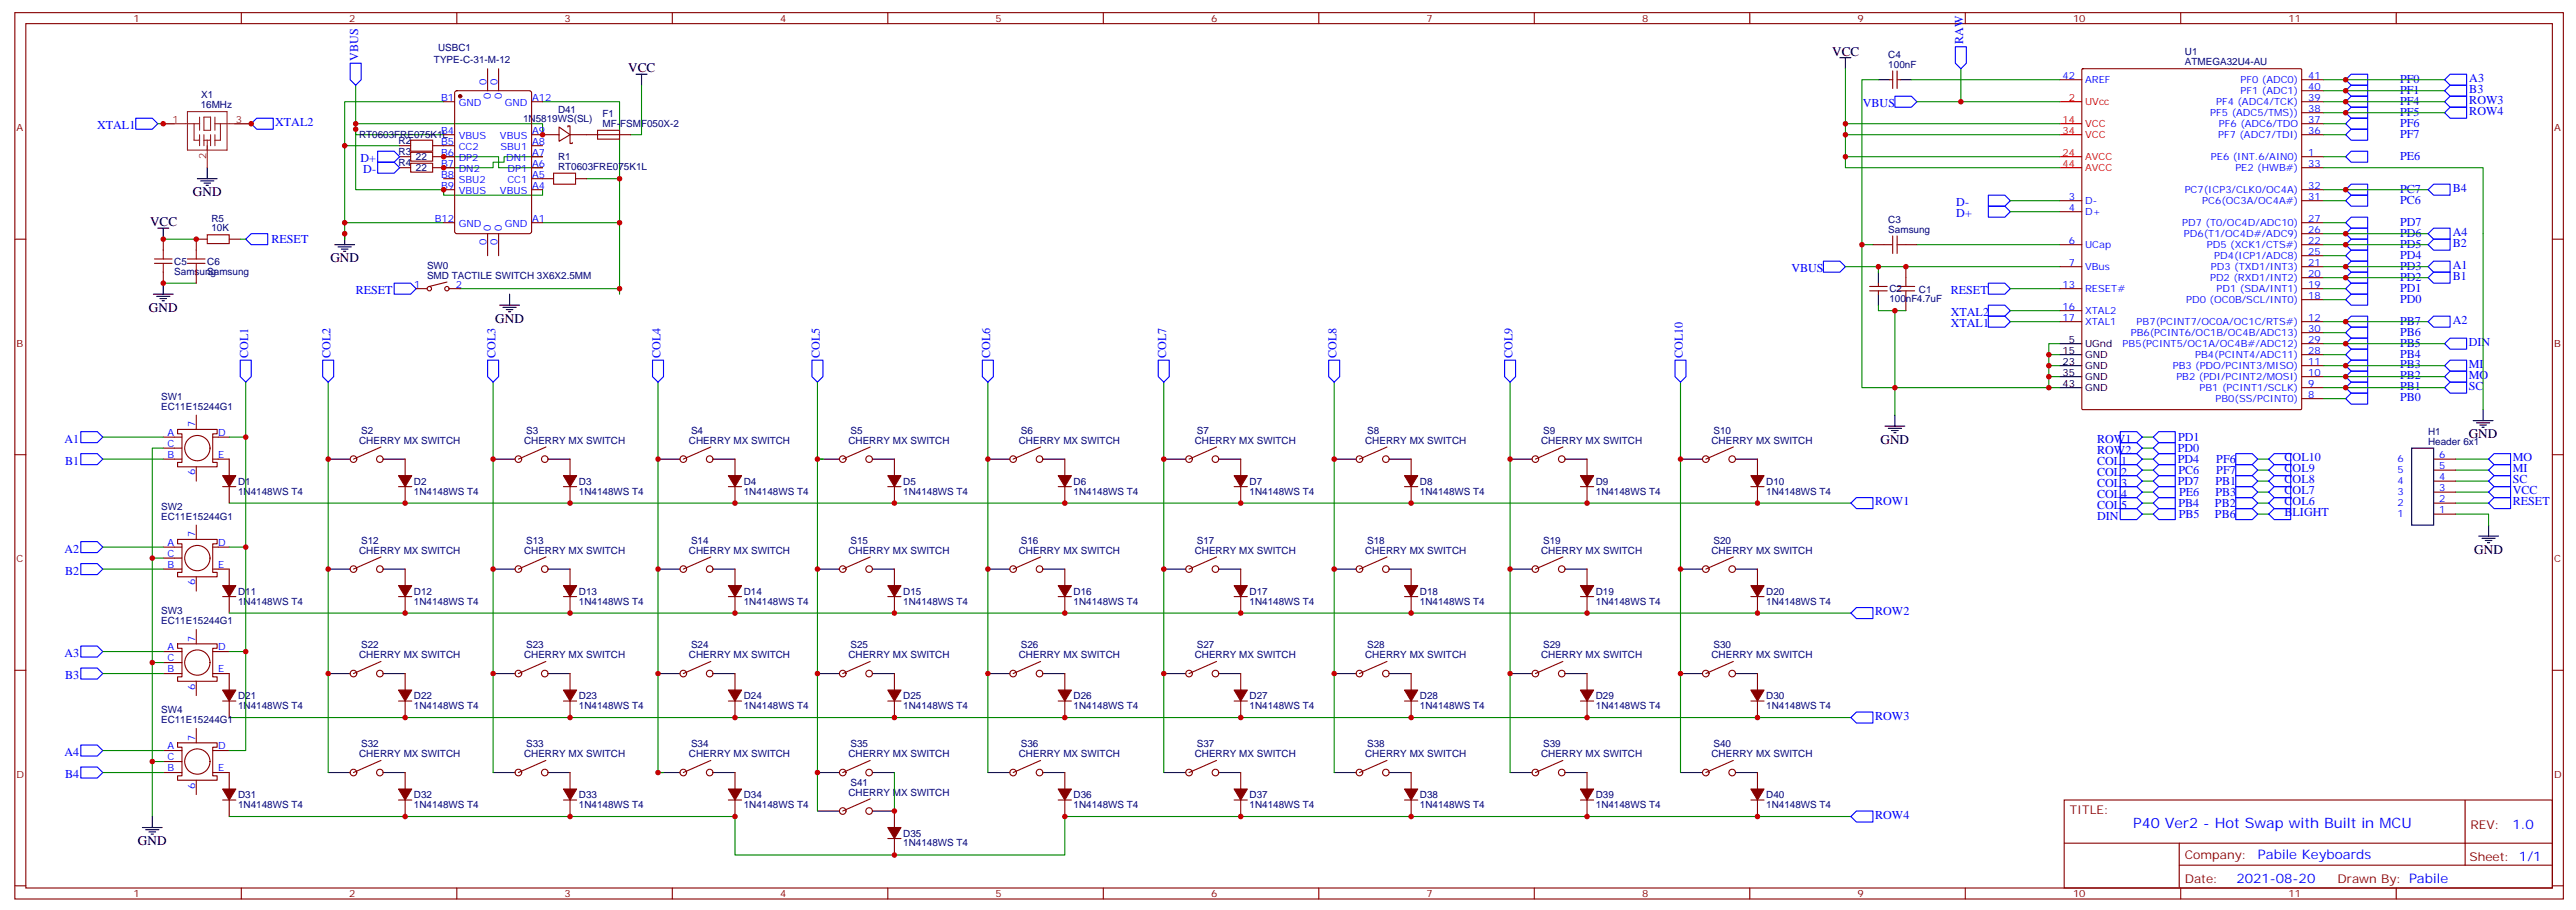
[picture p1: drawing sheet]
<svg xmlns="http://www.w3.org/2000/svg" width="827mm" height="292mm" viewBox="0 0 827 292" stroke-linecap="round" stroke-linejoin="round" font-family="sans-serif">
<defs><g id="words">
<text font-size="4.6" fill="#00f" x="684.4" y="265.7">P40 Ver2 - Hot Swap with Built in MCU</text>
<g font-size="4.2">
<text x="587.9" y="17.8">VCC</text>
<text x="201.6" y="23.1">VCC</text>
<text x="61.9" y="63">GND</text>
<text x="48.2" y="72.5">VCC</text>
<text x="106" y="84.1">GND</text>
<text x="47.8" y="100">GND</text>
<text x="158.9" y="103.5">GND</text>
<text x="603.4" y="142.3">GND</text>
<text x="792.2" y="140.6">GND</text>
<text x="793.9" y="177.6">GND</text>
<text x="44.3" y="271.1">GND</text>
</g>
<g font-size="4.2" fill="#00f">
<text x="806.1" y="265.9">1.0</text>
<text x="724.5" y="275.5">Pabile Keyboards</text>
<text x="717.6" y="283.3">2021-08-20</text>
</g>
<g font-size="3.9" fill="#00f">
<text x="629.9" y="14.1" transform="rotate(-90 629.9 14.1)">RAW</text>
<text x="114.9" y="19.5" transform="rotate(-90 114.9 19.5)">VBUS</text>
<text x="770.1" y="26.5">PF0</text>
<text x="792.3" y="26.3">A3</text>
<text x="792.3" y="29.9">B3</text>
<text x="597.7" y="34.3">VBUS</text>
<text x="770.1" y="30">PF1</text>
<text x="770.1" y="33.5">PF4</text>
<text x="792.3" y="33.4">ROW3</text>
<text x="31.2" y="41.5">XTAL1</text>
<text x="88.3" y="40.4">XTAL2</text>
<text x="770.1" y="37.1">PF5</text>
<text x="770.1" y="40.6">PF6</text>
<text x="792.3" y="36.9">ROW4</text>
<text x="770.1" y="44.1">PF7</text>
<text x="115.7" y="52">D+</text>
<text x="770.1" y="51.2">PE6</text>
<text x="116.6" y="55.6">D-</text>
<text x="770.1" y="65.3">PC6</text>
<text x="770.1" y="61.8">PC7</text>
<text x="787" y="61.6">B4</text>
<text x="627.7" y="66">D-</text>
<text x="627.7" y="69.5">D+</text>
<text x="87.1" y="78">RESET</text>
<text x="770.1" y="75.9">PD6</text>
<text x="770.1" y="72.4">PD7</text>
<text x="787" y="75.7">A4</text>
<text x="770.1" y="82.9">PD4</text>
<text x="770.1" y="79.4">PD5</text>
<text x="787" y="79.2">B2</text>
<text x="574.8" y="87.2">VBUS</text>
<text x="770.1" y="90">PD2</text>
<text x="770.1" y="86.5">PD3</text>
<text x="787" y="89.8">B1</text>
<text x="787" y="86.3">A1</text>
<text x="114.1" y="94.4">RESET</text>
<text x="625.9" y="94.3">RESET</text>
<text x="770.1" y="93.5">PD1</text>
<text x="625.9" y="101.4">XTAL2</text>
<text x="770.1" y="97">PD0</text>
<text x="625.9" y="104.9">XTAL1</text>
<text x="770.1" y="107.6">PB6</text>
<text x="770.1" y="104.1">PB7</text>
<text x="787" y="103.9">A2</text>
<text x="770.1" y="111.2">PB5</text>
<text x="792.2" y="110.9">DIN</text>
<text x="79.6" y="114.8" transform="rotate(-90 79.6 114.8)">COL1</text>
<text x="106.1" y="114.8" transform="rotate(-90 106.1 114.8)">COL2</text>
<text x="159" y="114.8" transform="rotate(-90 159 114.8)">COL3</text>
<text x="211.9" y="114.8" transform="rotate(-90 211.9 114.8)">COL4</text>
<text x="263" y="114.8" transform="rotate(-90 263 114.8)">COL5</text>
<text x="317.7" y="114.8" transform="rotate(-90 317.7 114.8)">COL6</text>
<text x="374.2" y="114.8" transform="rotate(-90 374.2 114.8)">COL7</text>
<text x="428.9" y="114.8" transform="rotate(-90 428.9 114.8)">COL8</text>
<text x="485.3" y="114.8" transform="rotate(-90 485.3 114.8)">COL9</text>
<text x="540" y="114.8" transform="rotate(-90 540 114.8)">COL10</text>
<text x="770.1" y="118.2">PB3</text>
<text x="770.1" y="114.7">PB4</text>
<text x="792.2" y="118">MI</text>
<text x="770.1" y="125.3">PB1</text>
<text x="770.1" y="121.7">PB2</text>
<text x="792.2" y="121.5">MO</text>
<text x="792.2" y="125.1">SC</text>
<text x="770.1" y="128.8">PB0</text>
<text x="20.7" y="142">A1</text>
<text x="672.9" y="142.1">ROW1</text>
<text x="698.9" y="141.5">PD1</text>
<text x="20.9" y="149">B1</text>
<text x="672.9" y="149.2">COL1</text>
<text x="672.9" y="145.7">ROW2</text>
<text x="698.8" y="145">PD0</text>
<text x="698.8" y="148.5">PD4</text>
<text x="711.1" y="148.5">PF6</text>
<text x="733" y="147.8">COL10</text>
<text x="806.3" y="148">MO</text>
<text x="672.9" y="152.7">COL2</text>
<text x="698.8" y="155.6">PD7</text>
<text x="699" y="152.1">PC6</text>
<text x="710.9" y="155.6">PB1</text>
<text x="711.1" y="152">PF7</text>
<text x="733" y="154.9">COL8</text>
<text x="733" y="151.4">COL9</text>
<text x="806.3" y="151.5">MI</text>
<text x="806.3" y="155">SC</text>
<text x="672.9" y="159.8">COL4</text>
<text x="672.9" y="156.2">COL3</text>
<text x="699.2" y="159.1">PE6</text>
<text x="710.9" y="159.1">PB3</text>
<text x="733" y="158.4">COL7</text>
<text x="733" y="162">COL6</text>
<text x="806.3" y="158.6">VCC</text>
<text x="601.7" y="162.2">ROW1</text>
<text x="672.9" y="166.7">DIN</text>
<text x="672.9" y="163.3">COL5</text>
<text x="699" y="162.7">PB4</text>
<text x="699.1" y="166.2">PB5</text>
<text x="710.7" y="166.1">PB6</text>
<text x="710.7" y="162.6">PB2</text>
<text x="733" y="165.5">BLIGHT</text>
<text x="806.3" y="162.1">RESET</text>
<text x="20.7" y="177.3">A2</text>
<text x="20.9" y="184.3">B2</text>
<text x="601.7" y="197.4">ROW2</text>
<text x="20.7" y="210.8">A3</text>
<text x="20.9" y="217.8">B3</text>
<text x="601.7" y="230.9">ROW3</text>
<text x="20.7" y="242.5">A4</text>
<text x="20.9" y="249.6">B4</text>
<text x="601.7" y="262.7">ROW4</text>
</g>
<g font-size="3.9" fill="#800">
<text x="664.1" y="261.2">TITLE:</text>
<text x="792.7" y="265.9">REV:</text>
<text x="701" y="275.4">Company:</text>
<text x="792.4" y="276">Sheet: 1/1</text>
<text x="701" y="283.1">Date:</text>
<text x="750" y="283.2">Drawn By: Pabile</text>
</g>
<g font-size="3.2" fill="#800">
<text x="42.9" y="7.1">1</text>
<text x="112" y="7.1">2</text>
<text x="181.2" y="7.1">3</text>
<text x="250.3" y="7.1">4</text>
<text x="319.4" y="7.1">5</text>
<text x="388.6" y="7.1">6</text>
<text x="457.7" y="7.1">7</text>
<text x="526.9" y="7.1">8</text>
<text x="596" y="7.1">9</text>
<text x="665.2" y="7.1">10</text>
<text x="734.3" y="7.1">11</text>
<text x="5.3" y="42.2">A</text>
<text x="819.5" y="42.2">A</text>
<text x="5.3" y="111.3">B</text>
<text x="819.5" y="111.3">B</text>
<text x="5.3" y="180.4">C</text>
<text x="819.5" y="180.4">C</text>
<text x="5.3" y="249.6">D</text>
<text x="819.5" y="249.6">D</text>
<text x="42.9" y="287.9">1</text>
<text x="112" y="287.9">2</text>
<text x="181.2" y="287.9">3</text>
<text x="250.3" y="287.9">4</text>
<text x="319.4" y="287.9">5</text>
<text x="388.6" y="287.9">6</text>
<text x="457.7" y="287.9">7</text>
<text x="526.9" y="287.9">8</text>
<text x="596" y="287.9">9</text>
<text x="665.2" y="287.9">10</text>
<text x="734.3" y="287.9">11</text>
</g>
<g font-size="3.2" fill="#000080">
<text x="140.6" y="16.5">USBC1</text>
<text x="701.1" y="17.8">U1</text>
<text x="139.3" y="20.3">TYPE-C-31-M-12</text>
<text x="605.9" y="21.7">100nF</text>
<text x="605.9" y="18.5">C4</text>
<text x="701.1" y="20.9">ATMEGA32U4-AU</text>
<text x="64.4" y="34.7">16MHz</text>
<text x="64.6" y="31.6">X1</text>
<text x="167.9" y="39.1">1N5819WS(SL)</text>
<text x="179" y="36.1">D41</text>
<text x="193.3" y="40.7">MF-FSMF050X-2</text>
<text x="193.3" y="37.5">F1</text>
<text x="115.2" y="44.4">RT0603FRE075K1L</text>
<text x="127.9" y="46.2">R2</text>
<text x="127.9" y="53.2">R4</text>
<text x="127.9" y="49.6">R3</text>
<text x="133.5" y="51.4">22</text>
<text x="179" y="51.3">R1</text>
<text x="133.5" y="54.9">22</text>
<text x="179" y="54.5">RT0603FRE075K1L</text>
<text x="67.9" y="71.1">R5</text>
<text x="605.9" y="71.5">C3</text>
<text x="67.9" y="74.3">10K</text>
<text x="605.9" y="74.6">Samsung</text>
<text x="55.9" y="88.1">Samsung</text>
<text x="55.9" y="85">C5</text>
<text x="66.5" y="88.1">Samsung</text>
<text x="66.5" y="84.9">C6</text>
<text x="137" y="89.4">SMD TACTILE SWITCH 3X6X2.5MM</text>
<text x="137" y="86.2">SW0</text>
<text x="606.2" y="93.7">C2</text>
<text x="615.7" y="93.9">C1</text>
<text x="606.2" y="97">100nF4.7uF</text>
<text x="51.7" y="131.4">EC11E15244G1</text>
<text x="51.7" y="128.2">SW1</text>
<text x="115.2" y="142.3">CHERRY MX SWITCH</text>
<text x="115.9" y="139.2">S2</text>
<text x="168.2" y="142.3">CHERRY MX SWITCH</text>
<text x="168.8" y="139.2">S3</text>
<text x="221.1" y="142.3">CHERRY MX SWITCH</text>
<text x="221.7" y="139.2">S4</text>
<text x="272.2" y="142.3">CHERRY MX SWITCH</text>
<text x="272.9" y="139.2">S5</text>
<text x="326.9" y="142.3">CHERRY MX SWITCH</text>
<text x="327.6" y="139.2">S6</text>
<text x="383.4" y="142.3">CHERRY MX SWITCH</text>
<text x="384" y="139.2">S7</text>
<text x="438" y="142.3">CHERRY MX SWITCH</text>
<text x="438.7" y="139.2">S8</text>
<text x="494.5" y="142.3">CHERRY MX SWITCH</text>
<text x="495.1" y="139.2">S9</text>
<text x="549.2" y="142.3">CHERRY MX SWITCH</text>
<text x="549.8" y="139.2">S10</text>
<text x="779.1" y="142.7">Header 6x1</text>
<text x="779.1" y="139.5">H1</text>
<text x="76.4" y="155.5">D1</text>
<text x="132.8" y="155.5">D2</text>
<text x="185.7" y="155.5">D3</text>
<text x="238.7" y="155.5">D4</text>
<text x="289.8" y="155.5">D5</text>
<text x="344.5" y="155.5">D6</text>
<text x="400.9" y="155.5">D7</text>
<text x="455.6" y="155.5">D8</text>
<text x="512.1" y="155.5">D9</text>
<text x="566.7" y="155.5">D10</text>
<text x="76.4" y="158.6">1N4148WS T4</text>
<text x="132.8" y="158.6">1N4148WS T4</text>
<text x="185.7" y="158.6">1N4148WS T4</text>
<text x="238.7" y="158.6">1N4148WS T4</text>
<text x="289.8" y="158.6">1N4148WS T4</text>
<text x="344.5" y="158.6">1N4148WS T4</text>
<text x="400.9" y="158.6">1N4148WS T4</text>
<text x="455.6" y="158.6">1N4148WS T4</text>
<text x="512.1" y="158.6">1N4148WS T4</text>
<text x="566.7" y="158.6">1N4148WS T4</text>
<text x="51.7" y="166.7">EC11E15244G1</text>
<text x="51.7" y="163.5">SW2</text>
<text x="115.2" y="177.6">CHERRY MX SWITCH</text>
<text x="115.9" y="174.5">S12</text>
<text x="168.2" y="177.6">CHERRY MX SWITCH</text>
<text x="168.8" y="174.5">S13</text>
<text x="221.1" y="177.6">CHERRY MX SWITCH</text>
<text x="221.7" y="174.5">S14</text>
<text x="272.2" y="177.6">CHERRY MX SWITCH</text>
<text x="272.9" y="174.5">S15</text>
<text x="326.9" y="177.6">CHERRY MX SWITCH</text>
<text x="327.6" y="174.5">S16</text>
<text x="383.4" y="177.6">CHERRY MX SWITCH</text>
<text x="384" y="174.5">S17</text>
<text x="438" y="177.6">CHERRY MX SWITCH</text>
<text x="438.7" y="174.5">S18</text>
<text x="494.5" y="177.6">CHERRY MX SWITCH</text>
<text x="495.1" y="174.5">S19</text>
<text x="549.2" y="177.6">CHERRY MX SWITCH</text>
<text x="549.8" y="174.5">S20</text>
<text x="76.4" y="190.8">D11</text>
<text x="132.8" y="190.8">D12</text>
<text x="185.7" y="190.8">D13</text>
<text x="238.7" y="190.8">D14</text>
<text x="289.8" y="190.8">D15</text>
<text x="344.5" y="190.8">D16</text>
<text x="400.9" y="190.8">D17</text>
<text x="455.6" y="190.8">D18</text>
<text x="512.1" y="190.8">D19</text>
<text x="566.7" y="190.8">D20</text>
<text x="51.7" y="197">SW3</text>
<text x="76.4" y="193.9">1N4148WS T4</text>
<text x="132.8" y="193.9">1N4148WS T4</text>
<text x="185.7" y="193.9">1N4148WS T4</text>
<text x="238.7" y="193.9">1N4148WS T4</text>
<text x="289.8" y="193.9">1N4148WS T4</text>
<text x="344.5" y="193.9">1N4148WS T4</text>
<text x="400.9" y="193.9">1N4148WS T4</text>
<text x="455.6" y="193.9">1N4148WS T4</text>
<text x="512.1" y="193.9">1N4148WS T4</text>
<text x="566.7" y="193.9">1N4148WS T4</text>
<text x="51.7" y="200.2">EC11E15244G1</text>
<text x="115.9" y="208">S22</text>
<text x="168.8" y="208">S23</text>
<text x="221.7" y="208">S24</text>
<text x="272.9" y="208">S25</text>
<text x="327.6" y="208">S26</text>
<text x="384" y="208">S27</text>
<text x="438.7" y="208">S28</text>
<text x="495.1" y="208">S29</text>
<text x="549.8" y="208">S30</text>
<text x="115.2" y="211.1">CHERRY MX SWITCH</text>
<text x="168.2" y="211.1">CHERRY MX SWITCH</text>
<text x="221.1" y="211.1">CHERRY MX SWITCH</text>
<text x="272.2" y="211.1">CHERRY MX SWITCH</text>
<text x="326.9" y="211.1">CHERRY MX SWITCH</text>
<text x="383.4" y="211.1">CHERRY MX SWITCH</text>
<text x="438" y="211.1">CHERRY MX SWITCH</text>
<text x="494.5" y="211.1">CHERRY MX SWITCH</text>
<text x="549.2" y="211.1">CHERRY MX SWITCH</text>
<text x="76.4" y="227.4">1N4148WS T4</text>
<text x="76.4" y="224.3">D21</text>
<text x="132.8" y="227.4">1N4148WS T4</text>
<text x="132.8" y="224.3">D22</text>
<text x="185.7" y="227.4">1N4148WS T4</text>
<text x="185.7" y="224.3">D23</text>
<text x="238.7" y="227.4">1N4148WS T4</text>
<text x="238.7" y="224.3">D24</text>
<text x="289.8" y="227.4">1N4148WS T4</text>
<text x="289.8" y="224.3">D25</text>
<text x="344.5" y="227.4">1N4148WS T4</text>
<text x="344.5" y="224.3">D26</text>
<text x="400.9" y="227.4">1N4148WS T4</text>
<text x="400.9" y="224.3">D27</text>
<text x="455.6" y="227.4">1N4148WS T4</text>
<text x="455.6" y="224.3">D28</text>
<text x="512.1" y="227.4">1N4148WS T4</text>
<text x="512.1" y="224.3">D29</text>
<text x="566.7" y="227.4">1N4148WS T4</text>
<text x="566.7" y="224.3">D30</text>
<text x="51.7" y="232">EC11E15244G1</text>
<text x="51.7" y="228.8">SW4</text>
<text x="115.9" y="239.8">S32</text>
<text x="168.8" y="239.8">S33</text>
<text x="221.7" y="239.8">S34</text>
<text x="272.9" y="239.8">S35</text>
<text x="327.6" y="239.8">S36</text>
<text x="384" y="239.8">S37</text>
<text x="438.7" y="239.8">S38</text>
<text x="495.1" y="239.8">S39</text>
<text x="549.8" y="239.8">S40</text>
<text x="115.2" y="242.9">CHERRY MX SWITCH</text>
<text x="168.2" y="242.9">CHERRY MX SWITCH</text>
<text x="221.1" y="242.9">CHERRY MX SWITCH</text>
<text x="272.2" y="242.9">CHERRY MX SWITCH</text>
<text x="326.9" y="242.9">CHERRY MX SWITCH</text>
<text x="383.4" y="242.9">CHERRY MX SWITCH</text>
<text x="438" y="242.9">CHERRY MX SWITCH</text>
<text x="494.5" y="242.9">CHERRY MX SWITCH</text>
<text x="549.2" y="242.9">CHERRY MX SWITCH</text>
<text x="76.4" y="256.1">D31</text>
<text x="132.8" y="256.1">D32</text>
<text x="185.7" y="256.1">D33</text>
<text x="238.7" y="256.1">D34</text>
<text x="272.2" y="255.2">CHERRY MX SWITCH</text>
<text x="272.9" y="252.1">S41</text>
<text x="344.5" y="256.1">D36</text>
<text x="400.9" y="256.1">D37</text>
<text x="455.6" y="256.1">D38</text>
<text x="512.1" y="256.1">D39</text>
<text x="566.7" y="256.1">D40</text>
<text x="76.4" y="259.2">1N4148WS T4</text>
<text x="132.8" y="259.2">1N4148WS T4</text>
<text x="185.7" y="259.2">1N4148WS T4</text>
<text x="238.7" y="259.2">1N4148WS T4</text>
<text x="344.5" y="259.2">1N4148WS T4</text>
<text x="400.9" y="259.2">1N4148WS T4</text>
<text x="455.6" y="259.2">1N4148WS T4</text>
<text x="512.1" y="259.2">1N4148WS T4</text>
<text x="566.7" y="259.2">1N4148WS T4</text>
<text x="289.8" y="268.4">D35</text>
<text x="289.8" y="271.5">1N4148WS T4</text>
</g>
<g font-size="3.2" fill="#00f">
<text x="156.1" y="27.3" transform="rotate(-90 156.1 27.3)">0</text>
<text x="159.6" y="27.3" transform="rotate(-90 159.6 27.3)">0</text>
<text x="661.8" y="25.2">42</text>
<text x="669" y="26.6">AREF</text>
<text x="718.9" y="26.6">PF0 (ADC0)</text>
<text x="740.7" y="25.2">41</text>
<text x="740.7" y="28.8">40</text>
<text x="141.5" y="32.3">B1</text>
<text x="147.2" y="34">GND</text>
<text x="157.5" y="31.8" transform="rotate(-90 157.5 31.8)">0</text>
<text x="161" y="31.8" transform="rotate(-90 161 31.8)">0</text>
<text x="162" y="34">GND</text>
<text x="170.7" y="32.3">A12</text>
<text x="711.1" y="33.7">PF4 (ADC4/TCK)</text>
<text x="718.9" y="30.2">PF1 (ADC1)</text>
<text x="740.7" y="32.3">39</text>
<text x="740.7" y="35.8">38</text>
<text x="709.2" y="37.2">PF5 (ADC5/TMS))</text>
<text x="712" y="40.7">PF6 (ADC6/TDO</text>
<text x="740.7" y="39.3">37</text>
<text x="141.5" y="42.9">B4</text>
<text x="141.5" y="46.4">B5</text>
<text x="147.2" y="44.6">VBUS</text>
<text x="160.4" y="44.6">VBUS</text>
<text x="170.7" y="46.4">A8</text>
<text x="170.7" y="42.9">A9</text>
<text x="711.7" y="44.3">PF7 (ADC7/TDI)</text>
<text x="740.7" y="42.9">36</text>
<text x="141.5" y="49.9">B6</text>
<text x="141.5" y="53.4">B7</text>
<text x="147.2" y="48.2">CC2</text>
<text x="147.2" y="51.7">DP2</text>
<text x="160.6" y="48.2">SBU1</text>
<text x="162.4" y="51.7">DN1</text>
<text x="170.7" y="53.4">A6</text>
<text x="170.7" y="49.9">A7</text>
<text x="709.4" y="51.3">PE6 (INT.6/AIN0)</text>
<text x="740.7" y="53.4">33</text>
<text x="740.7" y="49.9">1</text>
<text x="141.5" y="57">B8</text>
<text x="147.2" y="55.2">DN2</text>
<text x="147.2" y="58.7">SBU2</text>
<text x="162.8" y="58.7">CC1</text>
<text x="162.9" y="55.2">DP1</text>
<text x="170.7" y="57">A5</text>
<text x="717.3" y="54.9">PE2 (HWB#)</text>
<text x="141.5" y="60.5">B9</text>
<text x="147.2" y="62.3">VBUS</text>
<text x="160.4" y="62.3">VBUS</text>
<text x="170.7" y="60.5">A4</text>
<text x="663.9" y="64">3</text>
<text x="669" y="65.4">D-</text>
<text x="701" y="61.9">PC7(ICP3/CLK0/OC4A)</text>
<text x="706.6" y="65.4">PC6(OC3A/OC4A#)</text>
<text x="740.7" y="64">31</text>
<text x="740.7" y="60.5">32</text>
<text x="139.5" y="71.1">B12</text>
<text x="170.7" y="71.1">A1</text>
<text x="663.9" y="67.6">4</text>
<text x="669" y="69">D+</text>
<text x="740.7" y="71.1">27</text>
<text x="147.2" y="72.8">GND</text>
<text x="157.5" y="74.3" transform="rotate(-90 157.5 74.3)">0</text>
<text x="161" y="74.3" transform="rotate(-90 161 74.3)">0</text>
<text x="162" y="72.8">GND</text>
<text x="700.2" y="72.5">PD7 (T0/OC4D/ADC10)</text>
<text x="700.8" y="76">PD6(T1/OC4D#/ADC9)</text>
<text x="740.7" y="74.6">26</text>
<text x="156.1" y="78.7" transform="rotate(-90 156.1 78.7)">0</text>
<text x="159.6" y="78.7" transform="rotate(-90 159.6 78.7)">0</text>
<text x="663.9" y="78.1">6</text>
<text x="669" y="79.6">UCap</text>
<text x="708.1" y="79.6">PD5 (XCK1/CTS#)</text>
<text x="710.5" y="83.1">PD4(ICP1/ADC8)</text>
<text x="740.7" y="81.7">25</text>
<text x="740.7" y="78.1">22</text>
<text x="663.9" y="85.2">7</text>
<text x="669" y="86.6">VBus</text>
<text x="709.4" y="86.6">PD3 (TXD1/INT3)</text>
<text x="740.7" y="88.7">20</text>
<text x="740.7" y="85.2">21</text>
<text x="132.9" y="92.3">1</text>
<text x="146.2" y="92.3">2</text>
<text x="661.8" y="92.3">13</text>
<text x="669" y="93.7">RESET#</text>
<text x="709.1" y="90.1">PD2 (RXD1/INT2)</text>
<text x="711.2" y="93.7">PD1 (SDA/INT1)</text>
<text x="740.7" y="95.8">18</text>
<text x="740.7" y="92.3">19</text>
<text x="661.8" y="99.3">16</text>
<text x="669" y="100.7">XTAL2</text>
<text x="701.5" y="97.2">PD0 (OC0B/SCL/INT0)</text>
<text x="661.8" y="102.8">17</text>
<text x="669" y="104.2">XTAL1</text>
<text x="683.7" y="107.8">PB6(PCINT6/OC1B/OC4B/ADC13)</text>
<text x="685.6" y="104.2">PB7(PCINT7/OC0A/OC1C/RTS#)</text>
<text x="740.7" y="102.8">12</text>
<text x="740.7" y="106.4">30</text>
<text x="681.1" y="111.3">PB5(PCINT5/OC1A/OC4B#/ADC12)</text>
<text x="740.7" y="113.4">28</text>
<text x="740.7" y="109.9">29</text>
<text x="697.2" y="118.4">PB3 (PDO/PCINT3/MISO)</text>
<text x="704.4" y="114.8">PB4(PCINT4/ADC11)</text>
<text x="740.7" y="116.9">11</text>
<text x="698.3" y="121.9">PB2 (PDI/PCINT2/MOSI)</text>
<text x="705.8" y="125.4">PB1 (PCINT1/SCLK)</text>
<text x="740.7" y="124">9</text>
<text x="740.7" y="120.5">10</text>
<text x="710.9" y="128.9">PB0(SS/PCINT0)</text>
<text x="740.7" y="127.5">8</text>
<text x="62.6" y="137.1" transform="rotate(-90 62.6 137.1)">7</text>
<text x="53.7" y="143.4">C</text>
<text x="53.7" y="139.9">A</text>
<text x="70" y="139.9">D</text>
<text x="53.7" y="146.9">B</text>
<text x="70" y="146.9">E</text>
<text x="769.3" y="148.3">6</text>
<text x="782.6" y="146.9">6</text>
<text x="62.6" y="152.5" transform="rotate(-90 62.6 152.5)">6</text>
<text x="769.3" y="155.4">4</text>
<text x="769.3" y="151.9">5</text>
<text x="782.6" y="154">4</text>
<text x="782.6" y="150.5">5</text>
<text x="769.3" y="158.9">3</text>
<text x="782.6" y="161">2</text>
<text x="782.6" y="157.5">3</text>
<text x="769.3" y="166">1</text>
<text x="769.3" y="162.5">2</text>
<text x="782.6" y="164.6">1</text>
<text x="62.6" y="172.3" transform="rotate(-90 62.6 172.3)">7</text>
<text x="53.7" y="178.7">C</text>
<text x="53.7" y="175.2">A</text>
<text x="70" y="175.2">D</text>
<text x="53.7" y="182.2">B</text>
<text x="70" y="182.2">E</text>
<text x="62.6" y="187.8" transform="rotate(-90 62.6 187.8)">6</text>
<text x="53.7" y="208.7">A</text>
<text x="62.6" y="205.8" transform="rotate(-90 62.6 205.8)">7</text>
<text x="70" y="208.7">D</text>
<text x="53.7" y="212.2">C</text>
<text x="53.7" y="215.7">B</text>
<text x="70" y="215.7">E</text>
<text x="62.6" y="221.3" transform="rotate(-90 62.6 221.3)">6</text>
<text x="62.6" y="237.6" transform="rotate(-90 62.6 237.6)">7</text>
<text x="53.7" y="243.9">C</text>
<text x="53.7" y="240.4">A</text>
<text x="70" y="240.4">D</text>
<text x="53.7" y="247.5">B</text>
<text x="70" y="247.5">E</text>
<text x="62.6" y="253" transform="rotate(-90 62.6 253)">6</text>
</g>
<g font-size="3.2" fill="#f00">
<text x="663.9" y="32.3">2</text>
<text x="669" y="33.7">UVcc</text>
<text x="661.8" y="39.3">14</text>
<text x="669" y="40.7">VCC</text>
<text x="661.8" y="42.9">34</text>
<text x="669" y="44.3">VCC</text>
<text x="661.8" y="49.9">24</text>
<text x="661.8" y="53.4">44</text>
<text x="669" y="51.3">AVCC</text>
<text x="669" y="54.9">AVCC</text>
</g>
<g font-size="3.2" fill="#8d2323">
<text x="55.3" y="39.3">1</text>
<text x="75.7" y="39.3">3</text>
<text x="66.1" y="50.9" transform="rotate(-90 66.1 50.9)">2</text>
</g>
<g font-size="3.2">
<text x="661.8" y="113.4">15</text>
<text x="663.9" y="109.9">5</text>
<text x="669" y="111.3">UGnd</text>
<text x="661.8" y="116.9">23</text>
<text x="669" y="118.4">GND</text>
<text x="669" y="114.8">GND</text>
<text x="661.8" y="120.5">35</text>
<text x="661.8" y="124">43</text>
<text x="669" y="121.9">GND</text>
<text x="669" y="125.4">GND</text>
</g>
</g></defs>
<g fill="none" stroke="#870000" stroke-width=".35">
<path d="M4.8 4.1h817.7v284.3h-817.7zM8.3 7.6h810.7v277.3h-810.7zM77.4 4.1v3.5M146.6 4.1v3.5M215.7 4.1v3.5M284.9 4.1v3.5M354 4.1v3.5M423.2 4.1v3.5M492.3 4.1v3.5M561.4 4.1v3.5M630.6 4.1v3.5M699.7 4.1v3.5"/>
<path d="M768.9 4.1v3.5M142.3 32.6h3.6M146.1 29.3l.5-.2h23.3l.6 .4 .1 44.8-.5 .6-23.5 .1-.7-.5v-44.7zM156.5 22v7.1M160 22v7.1M170.6 32.6h3.5M606.2 25.6h1.1M607.3 22.8v5.6M608.7 25.6h1.1M608.7 22.8v5.6M660.9 25.6h7.1M668 22.2l.3-.2h69.9l.3 .2v108.9l-.2 .3h-70l-.3-.2z"/>
<path d="M738.5 32.6h7.1M738.5 25.6h7.1M738.5 29.1h7.1M738.5 36.2h7.1M738.5 39.7h7.1M128.2 53.8h3.6M128.2 50.3h3.6M128.2 46.7h3.6M138.8 53.8h7.1M138.8 50.3h7.1M138.8 46.7h7.1M142.3 43.2h3.6"/>
<path d="M142.3 57.3h3.6M170.6 43.2h8.8M170.6 57.3h7M170.6 53.8h3.5M170.6 50.3h3.5M170.6 46.7h3.5M179.4 40.7l3.5 2.5-3.5 2.1zM182.2 40.7v-.3h.7v2.8M182.9 43.2v2.8h.7v-.3M182.9 43.2h19.4M184.7 57.3h3.5M738.5 43.2h7.1"/>
<path d="M738.5 53.8h7.1M738.5 50.3h7.1M4.8 76.7h3.5M52.4 76.7v3.6M66.5 76.7h-3.5v3.6M73.6 76.7h3.5M142.3 60.9h3.6M142.3 71.4h3.6M156.5 75v7M160 75v7M170.6 60.9h3.5M170.6 71.4h3.5"/>
<path d="M601 78.5h3.5M611.5 78.5h3.6M660.9 64.4h7.1M660.9 78.5h7.1M660.9 67.9h7.1M738.5 60.9h7.1M738.5 71.4h7.1M738.5 64.4h7.1M738.5 78.5h7.1M738.5 75h7.1M819 76.7h3.5M52.4 87.3v3.5"/>
<path d="M63 87.3v3.5M133.5 92.6h3.6M143.4 90.5l-5.6 1.4M144.1 92.6h3.5M599.9 93.3h5.6M599.9 91.9h5.6M602.7 90.8v1.1M602.7 93.3v1.1M611.5 85.5v3.6M611.5 96.1v3.6M660.9 92.6h7.1M660.9 85.5h7.1"/>
<path d="M660.9 99.7h7.1M738.5 92.6h7.1M738.5 96.1h7.1M738.5 89.1h7.1M738.5 85.5h7.1M738.5 82h7.1M660.9 103.2h7.1M738.5 103.2h7.1M738.5 117.3h7.1M738.5 113.8h7.1M738.5 110.2h7.1M738.5 106.7h7.1"/>
<path d="M57 137.8h12.7v1.4h-1.4v9.1h1.4v1.5h-12.7v-1.5h1.4v-9.1h-1.4zM63 133.2v4.6M738.5 127.9h7.1M738.5 124.4h7.1M738.5 120.8h7.1M4.8 145.9h3.5M52.4 140.2h6M52.4 147.3h6M52.4 143.8h6M63 149.8v4.5M68.3 147.3h5.3v5.3M68.3 140.2h5.3"/>
<path d="M71.4 156.1h4.3M73.6 156.1v5.3M122.2 143.4l-8.8 3.9M127.9 156.1h4.2M130 147.3v5.3M130 156.1v5.3M175.2 143.4l-8.9 3.9M180.8 156.1h4.2M182.9 147.3v5.3M182.9 156.1v5.3M228.1 143.4l-8.8 3.9M233.7 156.1h4.2"/>
<path d="M235.8 147.3v5.3M235.8 156.1v5.3M279.2 143.4l-8.8 3.9M284.9 156.1h4.2M287 147.3v5.3M287 156.1v5.3M333.9 143.4l-8.8 3.9M339.5 156.1h4.3M341.7 147.3v5.3M341.7 156.1v5.3M390.3 143.4l-8.8 3.9M396 156.1h4.2"/>
<path d="M398.1 147.3v5.3M398.1 156.1v5.3M445 143.4l-8.8 3.9M450.7 156.1h4.2M452.8 147.3v5.3M452.8 156.1v5.3M501.5 143.4l-8.8 3.9M507.1 156.1h4.3M509.2 147.3v5.3M509.2 156.1v5.3M556.2 143.4l-8.9 3.9M561.8 156.1h4.2"/>
<path d="M563.9 147.3v5.3M563.9 156.1v5.3M780.9 157.9h7M780.9 154.3h7M780.9 150.8h7M780.9 147.3h7M819 145.9h3.5M52.4 175.5h6M52.4 179h6M57 173h12.7v1.4h-1.4v9.2h1.4v1.4h-12.7v-1.4h1.4v-9.2h-1.4zM63 168.5v4.5M68.3 175.5h5.3"/>
<path d="M122.2 178.7l-8.8 3.9M175.2 178.7l-8.9 3.9M228.1 178.7l-8.8 3.9M279.2 178.7l-8.8 3.9M333.9 178.7l-8.8 3.9M390.3 178.7l-8.8 3.9M445 178.7l-8.8 3.9M501.5 178.7l-8.8 3.9M556.2 178.7l-8.9 3.9M780.9 164.9h7M780.9 161.4h7M52.4 182.6h6"/>
<path d="M63 185v4.6M68.3 182.6h5.3v5.3M71.4 191.4h4.3M73.6 191.4v5.3M127.9 191.4h4.2M130 182.6v5.3M130 191.4v5.3M180.8 191.4h4.2M182.9 182.6v5.3M182.9 191.4v5.3M233.7 191.4h4.2M235.8 182.6v5.3"/>
<path d="M235.8 191.4v5.3M284.9 191.4h4.2M287 182.6v5.3M287 191.4v5.3M339.5 191.4h4.3M341.7 182.6v5.3M341.7 191.4v5.3M396 191.4h4.2M398.1 182.6v5.3M398.1 191.4v5.3M450.7 191.4h4.2M452.8 182.6v5.3"/>
<path d="M452.8 191.4v5.3M507.1 191.4h4.3M509.2 182.6v5.3M509.2 191.4v5.3M561.8 191.4h4.2M563.9 182.6v5.3M563.9 191.4v5.3M4.8 215h3.5M52.4 209h6M52.4 212.5h6M52.4 216.1h6M57 206.6h12.7v1.4h-1.4v9.1h1.4v1.4h-12.7v-1.4h1.4v-9.1h-1.4z"/>
<path d="M63 202v4.6M63 218.5v4.6M68.3 216.1h5.3v5.3M68.3 209h5.3M122.2 212.2l-8.8 3.9M130 216.1v5.3M175.2 212.2l-8.9 3.9M182.9 216.1v5.3M228.1 212.2l-8.8 3.9M235.8 216.1v5.3M279.2 212.2l-8.8 3.9M287 216.1v5.3"/>
<path d="M333.9 212.2l-8.8 3.9M341.7 216.1v5.3M390.3 212.2l-8.8 3.9M398.1 216.1v5.3M445 212.2l-8.8 3.9M452.8 216.1v5.3M501.5 212.2l-8.8 3.9M509.2 216.1v5.3M556.2 212.2l-8.9 3.9M563.9 216.1v5.3M819 215h3.5M57 238.3h12.7v1.4h-1.4v9.2h1.4v1.4h-12.7v-1.4h1.4v-9.2h-1.4z"/>
<path d="M63 233.7v4.6M71.4 224.9h4.3M73.6 224.9v5.3M127.9 224.9h4.2M130 224.9v5.3M180.8 224.9h4.2M182.9 224.9v5.3M233.7 224.9h4.2M235.8 224.9v5.3M284.9 224.9h4.2M287 224.9v5.3M339.5 224.9h4.3"/>
<path d="M341.7 224.9v5.3M396 224.9h4.2M398.1 224.9v5.3M450.7 224.9h4.2M452.8 224.9v5.3M507.1 224.9h4.3M509.2 224.9v5.3M561.8 224.9h4.2M563.9 224.9v5.3M52.4 240.8h6M52.4 244.3h6M52.4 247.8h6"/>
<path d="M63 250.3v4.6M68.3 247.8h5.3v5.3M68.3 240.8h5.3M71.4 256.6h4.3M73.6 256.6v5.3M122.2 243.9l-8.8 3.9M127.9 256.6h4.2M130 247.8v5.3M130 256.6v5.3M175.2 243.9l-8.9 3.9M180.8 256.6h4.2M182.9 247.8v5.3"/>
<path d="M182.9 256.6v5.3M228.1 243.9l-8.8 3.9M233.7 256.6h4.2M235.8 247.8v5.3M235.8 256.6v5.3M279.2 243.9l-8.8 3.9M279.2 256.3l-8.8 3.9M333.9 243.9l-8.8 3.9M339.5 256.6h4.3M341.7 247.8v5.3M341.7 256.6v5.3M390.3 243.9l-8.8 3.9"/>
<path d="M396 256.6h4.2M398.1 247.8v5.3M398.1 256.6v5.3M445 243.9l-8.8 3.9M450.7 256.6h4.2M452.8 247.8v5.3M452.8 256.6v5.3M501.5 243.9l-8.8 3.9M507.1 256.6h4.3M509.2 247.8v5.3M509.2 256.6v5.3M556.2 243.9l-8.9 3.9"/>
<path d="M561.8 256.6h4.2M563.9 247.8v5.3M563.9 256.6v5.3M662.3 256.6h156.7v28.3h-156.7zM791 256.7v20.8M284.9 269h4.2M287 260.2v5.3M287 269v5.3M662.4 270.5h156.4M699.3 277.5h119.5M699.3 270.5v14.1M4.8 284.2h3.5"/>
<path d="M77.4 284.9v3.5M146.6 284.9v3.5M215.7 284.9v3.5M284.9 284.9v3.5M354 284.9v3.5M423.2 284.9v3.5M492.3 284.9v3.5M561.4 284.9v3.5M630.6 284.9v3.5M699.7 284.9v3.5M768.9 284.9v3.5M819 284.2h3.5"/>
<circle cx="137.8" cy="92.6" r=".71"/>
<circle cx="143.4" cy="92.6" r=".71"/>
<circle cx="63.3" cy="143.8" r="4.1"/>
<circle cx="113.4" cy="147.3" r="1.06"/>
<circle cx="121.9" cy="147.3" r="1.06"/>
<circle cx="166.3" cy="147.3" r="1.06"/>
<circle cx="174.8" cy="147.3" r="1.06"/>
<circle cx="219.3" cy="147.3" r="1.06"/>
<circle cx="227.7" cy="147.3" r="1.06"/>
<circle cx="270.4" cy="147.3" r="1.06"/>
<circle cx="278.9" cy="147.3" r="1.06"/>
<circle cx="325.1" cy="147.3" r="1.06"/>
<circle cx="333.6" cy="147.3" r="1.06"/>
<circle cx="381.5" cy="147.3" r="1.06"/>
<circle cx="390" cy="147.3" r="1.06"/>
<circle cx="436.2" cy="147.3" r="1.06"/>
<circle cx="444.7" cy="147.3" r="1.06"/>
<circle cx="492.7" cy="147.3" r="1.06"/>
<circle cx="501.1" cy="147.3" r="1.06"/>
<circle cx="547.3" cy="147.3" r="1.06"/>
<circle cx="555.8" cy="147.3" r="1.06"/>
<circle cx="63.3" cy="179" r="4.1"/>
<circle cx="113.4" cy="182.6" r="1.06"/>
<circle cx="121.9" cy="182.6" r="1.06"/>
<circle cx="166.3" cy="182.6" r="1.06"/>
<circle cx="174.8" cy="182.6" r="1.06"/>
<circle cx="219.3" cy="182.6" r="1.06"/>
<circle cx="227.7" cy="182.6" r="1.06"/>
<circle cx="270.4" cy="182.6" r="1.06"/>
<circle cx="278.9" cy="182.6" r="1.06"/>
<circle cx="325.1" cy="182.6" r="1.06"/>
<circle cx="333.6" cy="182.6" r="1.06"/>
<circle cx="381.5" cy="182.6" r="1.06"/>
<circle cx="390" cy="182.6" r="1.06"/>
<circle cx="436.2" cy="182.6" r="1.06"/>
<circle cx="444.7" cy="182.6" r="1.06"/>
<circle cx="492.7" cy="182.6" r="1.06"/>
<circle cx="501.1" cy="182.6" r="1.06"/>
<circle cx="547.3" cy="182.6" r="1.06"/>
<circle cx="555.8" cy="182.6" r="1.06"/>
<circle cx="63.3" cy="212.5" r="4.1"/>
<circle cx="113.4" cy="216.1" r="1.06"/>
<circle cx="121.9" cy="216.1" r="1.06"/>
<circle cx="166.3" cy="216.1" r="1.06"/>
<circle cx="174.8" cy="216.1" r="1.06"/>
<circle cx="219.3" cy="216.1" r="1.06"/>
<circle cx="227.7" cy="216.1" r="1.06"/>
<circle cx="270.4" cy="216.1" r="1.06"/>
<circle cx="278.9" cy="216.1" r="1.06"/>
<circle cx="325.1" cy="216.1" r="1.06"/>
<circle cx="333.6" cy="216.1" r="1.06"/>
<circle cx="381.5" cy="216.1" r="1.06"/>
<circle cx="390" cy="216.1" r="1.06"/>
<circle cx="436.2" cy="216.1" r="1.06"/>
<circle cx="444.7" cy="216.1" r="1.06"/>
<circle cx="492.7" cy="216.1" r="1.06"/>
<circle cx="501.1" cy="216.1" r="1.06"/>
<circle cx="547.3" cy="216.1" r="1.06"/>
<circle cx="555.8" cy="216.1" r="1.06"/>
<circle cx="63.3" cy="244.3" r="4.1"/>
<circle cx="113.4" cy="247.8" r="1.06"/>
<circle cx="121.9" cy="247.8" r="1.06"/>
<circle cx="166.3" cy="247.8" r="1.06"/>
<circle cx="174.8" cy="247.8" r="1.06"/>
<circle cx="219.3" cy="247.8" r="1.06"/>
<circle cx="227.7" cy="247.8" r="1.06"/>
<circle cx="270.4" cy="247.8" r="1.06"/>
<circle cx="278.9" cy="247.8" r="1.06"/>
<circle cx="325.1" cy="247.8" r="1.06"/>
<circle cx="333.6" cy="247.8" r="1.06"/>
<circle cx="381.5" cy="247.8" r="1.06"/>
<circle cx="390" cy="247.8" r="1.06"/>
<circle cx="436.2" cy="247.8" r="1.06"/>
<circle cx="444.7" cy="247.8" r="1.06"/>
<circle cx="492.7" cy="247.8" r="1.06"/>
<circle cx="501.1" cy="247.8" r="1.06"/>
<circle cx="547.3" cy="247.8" r="1.06"/>
<circle cx="555.8" cy="247.8" r="1.06"/>
<circle cx="270.4" cy="260.2" r="1.06"/>
<circle cx="278.9" cy="260.2" r="1.06"/>
</g>
<g fill="none" stroke="#000" stroke-width=".35">
<path d="M590.4 18.5h3.5M592.1 18.5v3.5M204.1 23.8h3.5M205.8 23.8v3.5M602.7 25.6h3.5M609.8 25.6h3.5M63.3 57.3h6.4M64.4 58h4.2M65.4 58.7h2.2M66.1 59.4h.8M66.5 53.8v3.5M50.6 73.2h3.6"/>
<path d="M52.4 73.2v3.5M107.4 78.5h6.4M108.5 79.2h4.2M109.5 79.9h2.2M110.6 75v3.5M49.2 94.4h6.4M50.3 95.1h4.2M51.3 95.8h2.1M52 96.5h.7M52.4 90.8v3.6M110.2 80.6h.7M160.3 97.9h6.4"/>
<path d="M161.4 98.6h4.2M162.5 99.3h2.1M163.5 94.4v3.5M602.7 87.3v3.5M602.7 94.4v3.5M163.2 100h.7M660.9 117.3h7.1M660.9 113.8h7.1M660.9 110.2h7.1M604.8 136.7h6.4M605.9 137.4h4.2M607 138.1h2.1"/>
<path d="M607.7 138.8h.7M608 133.2v3.5M660.9 120.8h7.1M660.9 124.4h7.1M793.6 134.9h6.3M794.6 135.6h4.3M795.7 136.3h2.1M796.4 137.1h.7M796.7 131.4v3.5M105.3 147.3h7.1M122.9 147.3h7.1M158.2 147.3h7.1"/>
<path d="M175.9 147.3h7M211.1 147.3h7.1M228.8 147.3h7M262.3 147.3h7M279.9 147.3h7.1M317 147.3h7M334.6 147.3h7.1M373.4 147.3h7.1M391.1 147.3h7M428.1 147.3h7.1M445.7 147.3h7.1M484.5 147.3h7.1"/>
<path d="M502.2 147.3h7M539.2 147.3h7.1M556.9 147.3h7M773.8 143.8h7.1v24.7h-7.1zM795.3 172h6.4M796.4 172.7h4.2M797.5 173.4h2.1M798.2 174.1h.7M798.5 168.5v3.5M105.3 182.6h7.1M122.9 182.6h7.1M158.2 182.6h7.1"/>
<path d="M175.9 182.6h7M211.1 182.6h7.1M228.8 182.6h7M262.3 182.6h7M279.9 182.6h7.1M317 182.6h7M334.6 182.6h7.1M373.4 182.6h7.1M391.1 182.6h7M428.1 182.6h7.1M445.7 182.6h7.1M484.5 182.6h7.1"/>
<path d="M502.2 182.6h7M539.2 182.6h7.1M556.9 182.6h7M105.3 216.1h7.1M122.9 216.1h7.1M158.2 216.1h7.1M175.9 216.1h7M211.1 216.1h7.1M228.8 216.1h7M262.3 216.1h7M279.9 216.1h7.1M317 216.1h7"/>
<path d="M334.6 216.1h7.1M373.4 216.1h7.1M391.1 216.1h7M428.1 216.1h7.1M445.7 216.1h7.1M484.5 216.1h7.1M502.2 216.1h7M539.2 216.1h7.1M556.9 216.1h7M105.3 247.8h7.1M122.9 247.8h7.1M158.2 247.8h7.1"/>
<path d="M175.9 247.8h7M211.1 247.8h7.1M228.8 247.8h7M262.3 247.8h7M279.9 247.8h7.1M317 247.8h7M334.6 247.8h7.1M373.4 247.8h7.1M391.1 247.8h7M428.1 247.8h7.1M445.7 247.8h7.1M484.5 247.8h7.1"/>
<path d="M502.2 247.8h7M539.2 247.8h7.1M556.9 247.8h7M45.7 265.5h6.3M46.7 266.2h4.3M47.8 266.9h2.1M48.5 267.6h.7M48.9 261.9v3.6M262.3 260.2h7M279.9 260.2h7.1"/>
</g>
<g fill="#870000" stroke="#870000" stroke-width=".35">
<path d="M71.4 152.6h4.3l-2.1 3.5z"/>
<path d="M127.9 152.6h4.2l-2.1 3.5z"/>
<path d="M180.8 152.6h4.2l-2.1 3.5z"/>
<path d="M233.7 152.6h4.2l-2.1 3.5z"/>
<path d="M284.9 152.6h4.2l-2.1 3.5z"/>
<path d="M339.5 152.6h4.3l-2.1 3.5z"/>
<path d="M396 152.6h4.2l-2.1 3.5z"/>
<path d="M450.7 152.6h4.2l-2.1 3.5z"/>
<path d="M507.1 152.6h4.3l-2.2 3.5z"/>
<path d="M561.8 152.6h4.2l-2.1 3.5z"/>
<path d="M71.4 187.9h4.3l-2.1 3.5z"/>
<path d="M127.9 187.9h4.2l-2.1 3.5z"/>
<path d="M180.8 187.9h4.2l-2.1 3.5z"/>
<path d="M233.7 187.9h4.2l-2.1 3.5z"/>
<path d="M284.9 187.9h4.2l-2.1 3.5z"/>
<path d="M339.5 187.9h4.3l-2.1 3.5z"/>
<path d="M396 187.9h4.2l-2.1 3.5z"/>
<path d="M450.7 187.9h4.2l-2.1 3.5z"/>
<path d="M507.1 187.9h4.3l-2.2 3.5z"/>
<path d="M561.8 187.9h4.2l-2.1 3.5z"/>
<path d="M71.4 221.4h4.3l-2.1 3.5z"/>
<path d="M127.9 221.4h4.2l-2.1 3.5z"/>
<path d="M180.8 221.4h4.2l-2.1 3.5z"/>
<path d="M233.7 221.4h4.2l-2.1 3.5z"/>
<path d="M284.9 221.4h4.2l-2.1 3.5z"/>
<path d="M339.5 221.4h4.3l-2.1 3.5z"/>
<path d="M396 221.4h4.2l-2.1 3.5z"/>
<path d="M450.7 221.4h4.2l-2.1 3.5z"/>
<path d="M507.1 221.4h4.3l-2.2 3.5z"/>
<path d="M561.8 221.4h4.2l-2.1 3.5z"/>
<path d="M71.4 253.1h4.3l-2.1 3.5z"/>
<path d="M127.9 253.1h4.2l-2.1 3.5z"/>
<path d="M180.8 253.1h4.2l-2.1 3.5z"/>
<path d="M233.7 253.1h4.2l-2.1 3.5z"/>
<path d="M284.9 265.5h4.2l-2.1 3.5z"/>
<path d="M339.5 253.1h4.3l-2.1 3.5z"/>
<path d="M396 253.1h4.2l-2.1 3.5z"/>
<path d="M450.7 253.1h4.2l-2.1 3.5z"/>
<path d="M507.1 253.1h4.3l-2.2 3.5z"/>
<path d="M561.8 253.1h4.2l-2.1 3.5z"/>
<circle cx="147.6" cy="30.9" r=".53"/>
</g>
<g fill="none" stroke="#008700" stroke-width=".35">
<path d="M50.6 39.7h5.3M75.3 39.7h5.3M114.1 39.7h60v3.5M114.1 27.3v15.9h28.2M142.3 32.6h-31.7v14.1M174.1 32.6h24.7v24.7M205.8 27.3v15.9h-3.5M592.1 22v31.8h68.8M592.1 39.7h68.8M602.7 25.6h-5.3v52.9M613.3 25.6h47.6M615.1 32.6h45.8"/>
<path d="M629.2 22v10.6M745.6 25.6h38.8M745.6 29.1h38.8M745.6 32.6h38.8M745.6 36.2h38.8M745.6 39.7h7.1M114.1 41.5v19.4h28.2v1.7h31.8v-1.7M128.2 46.7h-17.6v30M142.3 50.3h17.7v3.5h14.1M174.1 50.3h-12.4v1.7h-3.5v1.8h-15.9M188.2 57.3h10.6v37.1M592.1 50.3h68.8"/>
<path d="M592.1 43.2h68.8M745.6 53.8h51.1v77.6M745.6 50.3h7.1M745.6 43.2h7.1M52.4 76.7h10.6M77.1 76.7h1.7M110.6 71.4h31.7M174.1 71.4h24.7M601 78.5h-3.6v45.9h63.5M615.1 78.5h45.8M645.1 64.4h15.8M645.1 67.9h15.8"/>
<path d="M745.6 60.9h33.5M745.6 75h33.5M745.6 78.5h33.5M745.6 71.4h7.1M745.6 64.4h7.1M52.4 90.8h10.6M147.6 92.6h51.2M592.1 85.5h10.6M602.7 97.9v1.8h8.8M608 99.7v33.5M645.1 92.6h15.8M645.1 99.7h15.8"/>
<path d="M660.9 85.5h-58.2v1.8M745.6 85.5h33.5M745.6 89.1h33.5M745.6 92.6h7.1M745.6 82h7.1M745.6 96.1h7.1M645.1 103.2h15.8M657.4 113.8h3.5M657.4 117.3h3.5M660.9 110.2h-3.5v14.2M745.6 103.2h33.5M745.6 117.3h38.8"/>
<path d="M745.6 113.8h7.1M745.6 106.7h7.1M745.6 110.2h38.8M78.8 122.6v118.2h-5.2M105.3 122.6v125.2M158.2 122.6v125.2M211.1 122.6v125.2h1.8M262.3 122.6v24.7M317 122.6v125.2M373.4 122.6v125.2M428.1 122.6v125.2M484.5 122.6v125.2"/>
<path d="M539.2 122.6v125.2M657.4 120.8h3.5M745.6 120.8h38.8M745.6 124.4h38.8M745.6 127.9h7.1M33 147.3h19.4M33 140.2h19.4M52.4 143.8h-3.5v118.1M73.6 140.2h5.2M264.1 147.3h-1.8v112.9M687.4 157.9h3.5M687.4 154.3h3.5"/>
<path d="M687.4 150.8h3.5M687.4 147.3h3.5M687.4 143.8h3.5M687.4 140.2h3.5M724.4 157.9h3.6M724.4 154.3h3.6M724.4 150.8h3.6M724.4 147.3h3.6M787.9 157.9h10.6M787.9 154.3h10.6M787.9 150.8h10.6M787.9 147.3h10.6"/>
<path d="M33 175.5h19.4M48.9 179h3.5M73.6 161.4h520.3M73.6 175.5h5.2M687.4 161.4h3.5M687.4 164.9h3.5M724.4 161.4h3.6M724.4 164.9h3.6M787.9 164.9h10.6v3.6M787.9 161.4h10.6M33 182.6h19.4M73.6 196.7h520.3"/>
<path d="M33 209h19.4M33 216.1h19.4M48.9 212.5h3.5M73.6 209h5.2M73.6 230.2h520.3M33 240.8h19.4M33 247.8h19.4M48.9 244.3h3.5M287 247.8v12.4M341.7 261.6v12.7h-105.9v-12.4h-162.2M341.7 261.9h252.2"/>
</g>
<g fill="none" stroke="#00f" stroke-width=".35">
<path d="M627.4 15h3.5v5.3l-1.7 1.7-1.8-1.7zM43.6 37.9h5.3l1.7 1.8-1.7 1.8h-5.3zM80.6 39.7l1.8-1.8h5.3v3.6h-5.3zM112.4 20.3h3.5v5.3l-1.8 1.7-1.7-1.7zM608 30.9h5.3l1.8 1.7-1.8 1.8h-5.3zM752.7 25.6l1.7-1.8h5.3v3.5h-5.3zM752.7 29.1l1.7-1.8h5.3v3.6h-5.3zM752.7 32.6l1.7-1.7h5.3v3.5h-5.3zM752.7 36.2l1.7-1.8h5.3v3.5h-5.3zM752.7 39.7l1.7-1.8h5.3v3.6h-5.3zM784.4 36.2l1.8-1.8h5.3v3.5h-5.3zM784.4 32.6l1.8-1.7h5.3v3.5h-5.3z"/>
<path d="M784.4 25.6l1.8-1.8h5.3v3.5h-5.3zM784.4 29.1l1.8-1.8h5.3v3.6h-5.3zM121.2 52h5.3l1.7 1.8-1.7 1.8h-5.3zM121.2 48.5h5.3l1.7 1.8-1.7 1.7h-5.3zM752.7 43.2l1.7-1.7h5.3v3.5h-5.3zM752.7 50.3l1.7-1.8h5.3v3.5h-5.3zM78.8 76.7l1.8-1.7h5.3v3.5h-5.3zM638 62.6h5.3l1.8 1.8-1.8 1.7h-5.3zM638 66.1h5.3l1.8 1.8-1.8 1.8h-5.3zM752.7 78.5l1.7-1.8h5.3v3.6h-5.3zM752.7 75l1.7-1.8h5.3v3.5h-5.3zM752.7 71.4l1.7-1.7h5.3v3.5h-5.3z"/>
<path d="M752.7 64.4l1.7-1.8h5.3v3.5h-5.3zM752.7 60.9l1.7-1.8h5.3v3.5h-5.3zM779.1 78.5l1.8-1.8h5.3v3.6h-5.3zM779.1 75l1.8-1.8h5.3v3.5h-5.3zM779.1 60.9l1.8-1.8h5.3v3.5h-5.3zM126.5 90.8h5.3l1.7 1.8-1.7 1.8h-5.3zM585.1 83.8h5.3l1.7 1.7-1.7 1.8h-5.3zM638 97.9h5.3l1.8 1.8-1.8 1.7h-5.3zM638 90.8h5.3l1.8 1.8-1.8 1.8h-5.3zM752.7 96.1l1.7-1.7h5.3v3.5h-5.3zM752.7 92.6l1.7-1.8h5.3v3.6h-5.3zM752.7 89.1l1.7-1.8h5.3v3.5h-5.3z"/>
<path d="M752.7 85.5l1.7-1.7h5.3v3.5h-5.3zM752.7 82l1.7-1.7h5.3v3.5h-5.3zM779.1 89.1l1.8-1.8h5.3v3.5h-5.3zM779.1 85.5l1.8-1.7h5.3v3.5h-5.3zM77.1 115.5h3.5v5.3l-1.8 1.8-1.7-1.8zM103.5 115.5h3.6v5.3l-1.8 1.8-1.8-1.8zM156.5 115.5h3.5v5.3l-1.8 1.8-1.7-1.8zM209.4 115.5h3.5v5.3l-1.8 1.8-1.7-1.8zM260.5 115.5h3.6v5.3l-1.8 1.8-1.8-1.8zM315.2 115.5h3.5v5.3l-1.7 1.8-1.8-1.8zM371.7 115.5h3.5v5.3l-1.8 1.8-1.7-1.8zM426.3 115.5h3.6v5.3l-1.8 1.8-1.8-1.8z"/>
<path d="M482.8 115.5h3.5v5.3l-1.8 1.8-1.7-1.8zM537.5 115.5h3.5v5.3l-1.8 1.8-1.7-1.8zM638 101.4h5.3l1.8 1.8-1.8 1.8h-5.3zM752.7 117.3l1.7-1.8h5.3v3.6h-5.3zM752.7 113.8l1.7-1.8h5.3v3.5h-5.3zM752.7 110.2l1.7-1.7h5.3v3.5h-5.3zM752.7 106.7l1.7-1.7h5.3v3.5h-5.3zM752.7 103.2l1.7-1.8h5.3v3.6h-5.3zM779.1 103.2l1.8-1.8h5.3v3.6h-5.3zM784.4 117.3l1.8-1.8h5.3v3.6h-5.3zM784.4 110.2l1.8-1.7h5.3v3.5h-5.3zM25.9 138.5h5.3l1.8 1.7-1.8 1.8h-5.3z"/>
<path d="M680.3 138.5h5.3l1.8 1.7-1.8 1.8h-5.3zM752.7 127.9l1.7-1.8h5.3v3.5h-5.3zM752.7 124.4l1.7-1.8h5.3v3.5h-5.3zM752.7 120.8l1.7-1.7h5.3v3.5h-5.3zM784.4 120.8l1.8-1.7h5.3v3.5h-5.3zM784.4 124.4l1.8-1.8h5.3v3.5h-5.3zM25.9 145.5h5.3l1.8 1.8-1.8 1.7h-5.3zM680.3 159.6h5.3l1.8 1.8-1.8 1.8h-5.3zM680.3 156.1h5.3l1.8 1.8-1.8 1.7h-5.3zM680.3 152.6h5.3l1.8 1.7-1.8 1.8h-5.3zM680.3 149h5.3l1.8 1.8-1.8 1.8h-5.3zM680.3 145.5h5.3l1.8 1.8-1.8 1.7h-5.3z"/>
<path d="M680.3 142h5.3l1.8 1.8-1.8 1.7h-5.3zM690.9 140.2l1.8-1.7h5.3v3.5h-5.3zM690.9 154.3l1.8-1.7h5.3v3.5h-5.3zM692.7 142h5.3v3.5h-5.3l-1.8-1.7zM692.7 145.5h5.3v3.5h-5.3l-1.8-1.7zM692.7 149h5.3v3.6h-5.3l-1.8-1.8zM692.7 156.1h5.3v3.5h-5.3l-1.8-1.7zM692.7 159.6h5.3v3.6h-5.3l-1.8-1.8zM717.4 152.6h5.3l1.7 1.7-1.7 1.8h-5.3zM717.4 159.6h5.3l1.7 1.8-1.7 1.8h-5.3zM717.4 156.1h5.3l1.7 1.8-1.7 1.7h-5.3zM717.4 145.5h5.3l1.7 1.8-1.7 1.7h-5.3z"/>
<path d="M717.4 149h5.3l1.7 1.8-1.7 1.8h-5.3zM728 147.3l1.7-1.8h5.3v3.5h-5.3zM728 157.9l1.7-1.8h5.3v3.5h-5.3zM728 154.3l1.7-1.7h5.3v3.5h-5.3zM728 150.8l1.7-1.8h5.3v3.6h-5.3zM798.5 147.3l1.8-1.8h5.3v3.5h-5.3zM798.5 150.8l1.8-1.8h5.3v3.6h-5.3zM798.5 154.3l1.8-1.7h5.3v3.5h-5.3zM798.5 157.9l1.8-1.8h5.3v3.5h-5.3zM25.9 173.7h5.3l1.8 1.8-1.8 1.8h-5.3zM593.9 161.4l1.8-1.8h5.3v3.6h-5.3zM680.3 163.2h5.3l1.8 1.7-1.8 1.8h-5.3z"/>
<path d="M692.7 163.2h5.3v3.5h-5.3l-1.8-1.8zM717.4 163.2h5.3l1.7 1.7-1.7 1.8h-5.3zM728 161.4l1.7-1.8h5.3v3.6h-5.3zM728 164.9l1.7-1.7h5.3v3.5h-5.3zM798.5 161.4l1.8-1.8h5.3v3.6h-5.3zM25.9 180.8h5.3l1.8 1.8-1.8 1.7h-5.3zM593.9 196.7l1.8-1.8h5.3v3.5h-5.3zM25.9 207.3h5.3l1.8 1.7-1.8 1.8h-5.3zM25.9 214.3h5.3l1.8 1.8-1.8 1.7h-5.3zM25.9 239h5.3l1.8 1.8-1.8 1.7h-5.3zM593.9 230.2l1.8-1.8h5.3v3.6h-5.3zM25.9 246.1h5.3l1.8 1.7-1.8 1.8h-5.3z"/>
<path d="M593.9 261.9l1.8-1.7h5.3v3.5h-5.3z"/>
</g>
<g fill="none" stroke="#a10000" stroke-width=".35">
<path d="M131.8 52.4h7v2.8h-7zM131.8 48.9h7v2.8h-7zM131.8 45h7v3.5h-7zM177.6 55.6h7.1v3.5h-7.1zM191.7 41.8h7.1v2.8h-7.1zM66.5 75.3h7.1v2.8h-7.1zM604.5 78.5h2.8M607.3 75.7v5.6M608.7 78.5h2.8M608.7 75.7v5.6M49.6 84.5h5.6M49.6 83.1h5.6"/>
<path d="M52.4 80.3v2.8M52.4 84.5v2.8M60.1 84.5h5.7M60.1 83.1h5.7M63 80.3v2.8M63 84.5v2.8M608.7 91.9h5.7M608.7 93.3h5.7M611.5 89.1v2.8M611.5 93.3v2.8"/>
</g>
<path d="M660.9 32.6h7.1M660.9 39.7h7.1M660.9 43.2h7.1M660.9 50.3h7.1M660.9 53.8h7.1" fill="none" stroke="#f00" stroke-width=".35"/>
<g fill="none" stroke="#8c2424" stroke-width=".35">
<path d="M52.4 39.7h11.6M60.1 35.8h12.7v12.4h-12.7zM62.3 39.7v5.3h1.7M64 37.6v4.2M65.4 37.6h2.2v4.2h-2.2zM69 37.6v4.2M69 39.7h11.6M70.7 39.7v5.3h-1.7M64 43.2v3.5M65.4 43.2v3.5M65.4 45h2.2M66.5 45v8.8"/>
<path d="M67.6 43.2v3.5M69 43.2v3.5"/>
</g>
<g fill="#c00">
<circle cx="105.3" cy="182.6" r=".88"/>
<circle cx="105.3" cy="216.1" r=".88"/>
<circle cx="158.2" cy="182.6" r=".88"/>
<circle cx="158.2" cy="216.1" r=".88"/>
<circle cx="211.1" cy="182.6" r=".88"/>
<circle cx="211.1" cy="216.1" r=".88"/>
<circle cx="211.1" cy="247.8" r=".88"/>
<circle cx="262.3" cy="147.3" r=".88"/>
<circle cx="262.3" cy="182.6" r=".88"/>
<circle cx="262.3" cy="216.1" r=".88"/>
<circle cx="262.3" cy="247.8" r=".88"/>
<circle cx="287" cy="260.2" r=".88"/>
<circle cx="317" cy="182.6" r=".88"/>
<circle cx="317" cy="216.1" r=".88"/>
<circle cx="373.4" cy="182.6" r=".88"/>
<circle cx="373.4" cy="216.1" r=".88"/>
<circle cx="428.1" cy="182.6" r=".88"/>
<circle cx="428.1" cy="216.1" r=".88"/>
<circle cx="130" cy="161.4" r=".88"/>
<circle cx="182.9" cy="161.4" r=".88"/>
<circle cx="235.8" cy="161.4" r=".88"/>
<circle cx="287" cy="161.4" r=".88"/>
<circle cx="341.7" cy="161.4" r=".88"/>
<circle cx="398.1" cy="161.4" r=".88"/>
<circle cx="452.8" cy="161.4" r=".88"/>
<circle cx="509.2" cy="161.4" r=".88"/>
<circle cx="130" cy="196.7" r=".88"/>
<circle cx="182.9" cy="196.7" r=".88"/>
<circle cx="235.8" cy="196.7" r=".88"/>
<circle cx="287" cy="196.7" r=".88"/>
<circle cx="341.7" cy="196.7" r=".88"/>
<circle cx="398.1" cy="196.7" r=".88"/>
<circle cx="452.8" cy="196.7" r=".88"/>
<circle cx="509.2" cy="196.7" r=".88"/>
<circle cx="130" cy="230.2" r=".88"/>
<circle cx="182.9" cy="230.2" r=".88"/>
<circle cx="235.8" cy="230.2" r=".88"/>
<circle cx="287" cy="230.2" r=".88"/>
<circle cx="341.7" cy="230.2" r=".88"/>
<circle cx="398.1" cy="230.2" r=".88"/>
<circle cx="452.8" cy="230.2" r=".88"/>
<circle cx="341.7" cy="261.9" r=".88"/>
<circle cx="287" cy="274.3" r=".88"/>
<circle cx="130" cy="261.9" r=".88"/>
<circle cx="182.9" cy="261.9" r=".88"/>
<circle cx="235.8" cy="261.9" r=".88"/>
<circle cx="198.8" cy="92.6" r=".88"/>
<circle cx="142.3" cy="60.9" r=".88"/>
<circle cx="114.1" cy="41.5" r=".88"/>
<circle cx="114.1" cy="39.7" r=".88"/>
<circle cx="174.1" cy="43.2" r=".88"/>
<circle cx="198.8" cy="71.4" r=".88"/>
<circle cx="198.8" cy="57.3" r=".88"/>
<circle cx="110.6" cy="71.4" r=".88"/>
<circle cx="110.6" cy="46.7" r=".88"/>
<circle cx="142.3" cy="53.8" r=".88"/>
<circle cx="142.3" cy="50.3" r=".88"/>
<circle cx="110.6" cy="75" r=".88"/>
<circle cx="752.7" cy="36.2" r=".88"/>
<circle cx="752.7" cy="32.6" r=".88"/>
<circle cx="752.7" cy="89.1" r=".88"/>
<circle cx="752.7" cy="85.5" r=".88"/>
<circle cx="629.2" cy="32.6" r=".88"/>
<circle cx="752.7" cy="124.4" r=".88"/>
<circle cx="752.7" cy="120.8" r=".88"/>
<circle cx="752.7" cy="117.3" r=".88"/>
<circle cx="63" cy="76.7" r=".88"/>
<circle cx="52.4" cy="76.7" r=".88"/>
<circle cx="52.4" cy="90.8" r=".88"/>
<circle cx="611.5" cy="85.5" r=".88"/>
<circle cx="608" cy="99.7" r=".88"/>
<circle cx="608" cy="124.4" r=".88"/>
<circle cx="597.4" cy="78.5" r=".88"/>
<circle cx="602.7" cy="85.5" r=".88"/>
<circle cx="592.1" cy="50.3" r=".88"/>
<circle cx="592.1" cy="43.2" r=".88"/>
<circle cx="592.1" cy="39.7" r=".88"/>
<circle cx="657.4" cy="124.4" r=".88"/>
<circle cx="657.4" cy="113.8" r=".88"/>
<circle cx="657.4" cy="117.3" r=".88"/>
<circle cx="657.4" cy="120.8" r=".88"/>
<circle cx="484.5" cy="182.6" r=".88"/>
<circle cx="539.2" cy="182.6" r=".88"/>
<circle cx="539.2" cy="216.1" r=".88"/>
<circle cx="398.1" cy="261.9" r=".88"/>
<circle cx="452.8" cy="261.9" r=".88"/>
<circle cx="509.2" cy="261.9" r=".88"/>
<circle cx="484.5" cy="216.1" r=".88"/>
<circle cx="509.2" cy="230.2" r=".88"/>
<circle cx="105.3" cy="147.3" r=".88"/>
<circle cx="158.2" cy="147.3" r=".88"/>
<circle cx="211.1" cy="147.3" r=".88"/>
<circle cx="317" cy="147.3" r=".88"/>
<circle cx="373.4" cy="147.3" r=".88"/>
<circle cx="428.1" cy="147.3" r=".88"/>
<circle cx="484.5" cy="147.3" r=".88"/>
<circle cx="539.2" cy="147.3" r=".88"/>
<circle cx="563.9" cy="161.4" r=".88"/>
<circle cx="563.9" cy="196.7" r=".88"/>
<circle cx="563.9" cy="230.2" r=".88"/>
<circle cx="563.9" cy="261.9" r=".88"/>
<circle cx="78.8" cy="140.2" r=".88"/>
<circle cx="78.8" cy="175.5" r=".88"/>
<circle cx="78.8" cy="209" r=".88"/>
<circle cx="48.9" cy="179" r=".88"/>
<circle cx="48.9" cy="212.5" r=".88"/>
<circle cx="48.9" cy="244.3" r=".88"/>
<circle cx="752.7" cy="25.6" r=".88"/>
<circle cx="752.7" cy="29.1" r=".88"/>
<circle cx="752.7" cy="110.2" r=".88"/>
<circle cx="752.7" cy="103.2" r=".88"/>
<circle cx="752.7" cy="78.5" r=".88"/>
<circle cx="752.7" cy="60.9" r=".88"/>
<circle cx="752.7" cy="75" r=".88"/>
<circle cx="52.4" cy="39.7" r=".88"/>
<circle cx="80.6" cy="39.7" r=".88"/>
</g>
<use href="#words"/>
</svg>
